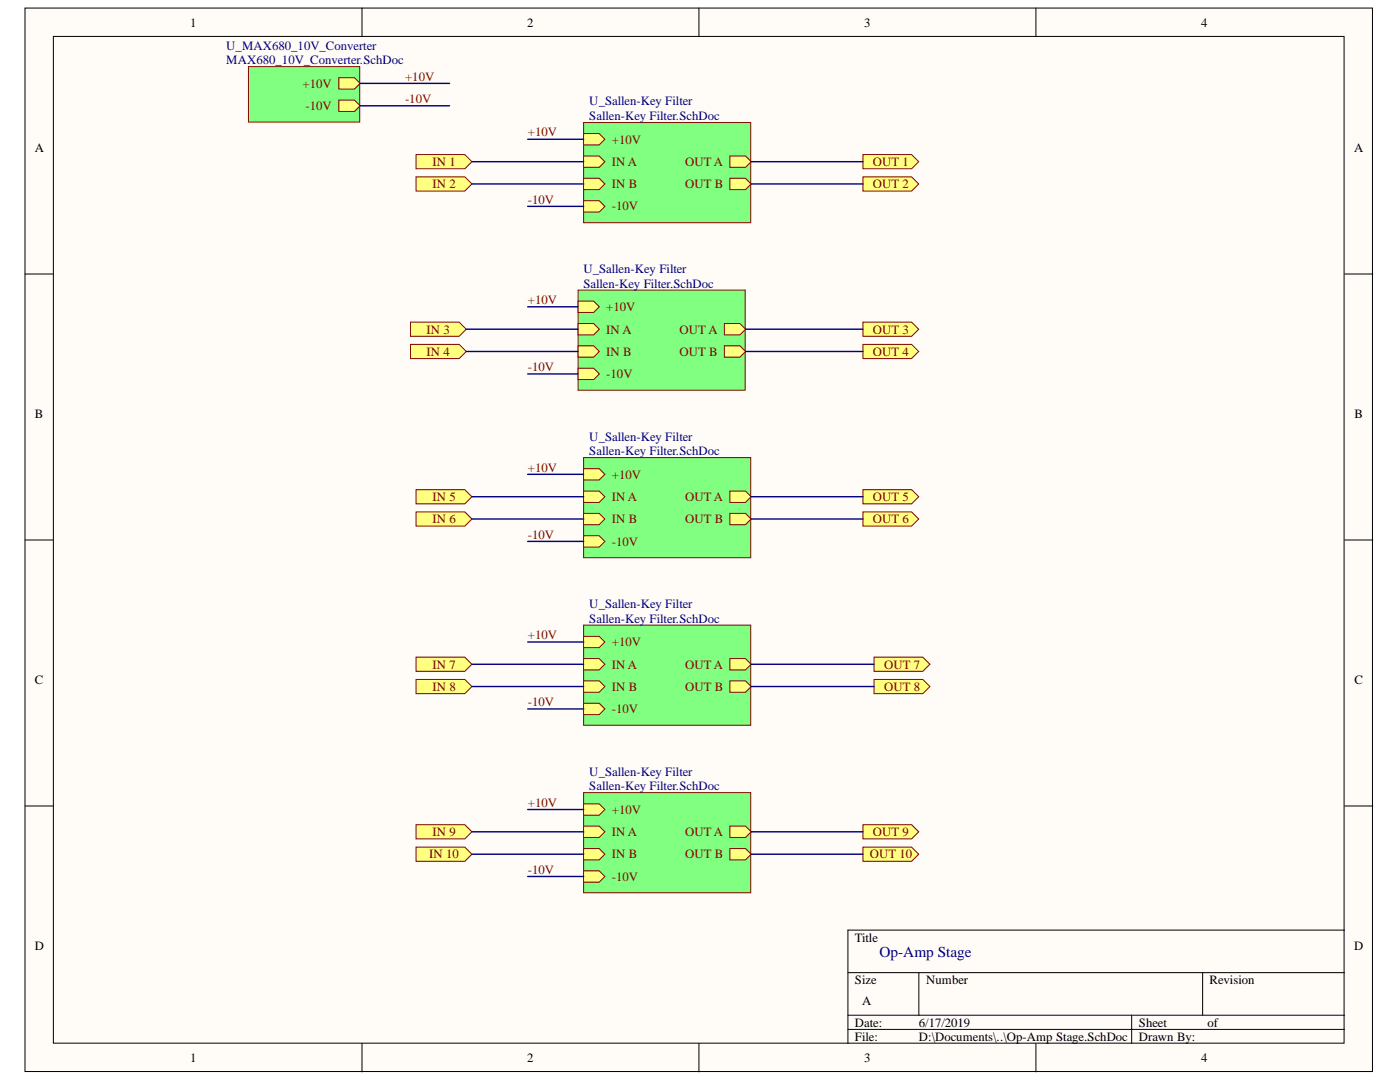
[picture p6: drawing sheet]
<svg xmlns="http://www.w3.org/2000/svg" width="279mm" height="216mm" viewBox="0 0 279 216" stroke-linecap="round" stroke-linejoin="round" font-family="sans-serif">
<defs><g id="words">
<text font-size="3" fill="#000080" x="175.5" y="190.9">Op-Amp Stage</text>
<g font-size="2.5">
<text x="38" y="5.3">1</text>
<text x="105.2" y="5.3">2</text>
<text x="172.5" y="5.3">3</text>
<text x="239.7" y="5.3">4</text>
<text x="6.9" y="30.4">A</text>
<text x="270.2" y="30.4">A</text>
<text x="6.9" y="83.5">B</text>
<text x="270.3" y="83.5">B</text>
<text x="6.9" y="136.6">C</text>
<text x="270.3" y="136.6">C</text>
<text x="6.9" y="189.6">D</text>
<text x="170.6" y="187.9">Title</text>
<text x="270.2" y="189.6">D</text>
<text x="170.6" y="196.4">Size</text>
<text x="184.8" y="196.4">Number</text>
<text x="241.4" y="196.4">Revision</text>
<text x="172.1" y="200.6">A</text>
<text x="170.6" y="204.9">Date:</text>
<text x="170.6" y="207.6">File:</text>
<text x="183.4" y="204.9">6/17/2019</text>
<text x="183.4" y="207.6">D:\Documents\..\Op-Amp Stage.SchDoc</text>
<text x="227.3" y="204.9">Sheet</text>
<text x="227.3" y="207.6">Drawn By:</text>
<text x="241" y="204.9">of</text>
<text x="38" y="212">1</text>
<text x="105.2" y="212">2</text>
<text x="172.5" y="212">3</text>
<text x="239.7" y="212">4</text>
</g>
<g font-size="2.5" fill="#000080">
<text x="45.2" y="10">U_MAX680_10V_Converter</text>
<text x="45.2" y="12.7">MAX680_10V_Converter.SchDoc</text>
<text x="117.6" y="21">U_Sallen-Key Filter</text>
<text x="117.6" y="23.9">Sallen-Key Filter.SchDoc</text>
<text x="116.4" y="54.5">U_Sallen-Key Filter</text>
<text x="116.4" y="57.4">Sallen-Key Filter.SchDoc</text>
<text x="117.6" y="88">U_Sallen-Key Filter</text>
<text x="117.6" y="90.8">Sallen-Key Filter.SchDoc</text>
<text x="117.6" y="121.4">U_Sallen-Key Filter</text>
<text x="117.6" y="124.2">Sallen-Key Filter.SchDoc</text>
<text x="117.6" y="154.8">U_Sallen-Key Filter</text>
<text x="117.6" y="157.6">Sallen-Key Filter.SchDoc</text>
</g>
<g font-size="2.5" fill="#800000">
<text x="60.4" y="17.5">+10V</text>
<text x="80.8" y="16.1">+10V</text>
<text x="61" y="22">-10V</text>
<text x="80.8" y="20.5">-10V</text>
<text x="105.4" y="27.2">+10V</text>
<text x="122.1" y="28.6">+10V</text>
<text x="86.3" y="33.1">IN 1</text>
<text x="122.1" y="33.1">IN A</text>
<text x="136.7" y="33.1">OUT A</text>
<text x="174.2" y="33.1">OUT 1</text>
<text x="86.3" y="37.6">IN 2</text>
<text x="105.4" y="40.6">-10V</text>
<text x="122.1" y="37.6">IN B</text>
<text x="122.1" y="42">-10V</text>
<text x="136.7" y="37.6">OUT B</text>
<text x="174.2" y="37.6">OUT 2</text>
<text x="105.4" y="60.7">+10V</text>
<text x="121" y="62.1">+10V</text>
<text x="85.1" y="66.6">IN 3</text>
<text x="85.1" y="71">IN 4</text>
<text x="121" y="66.6">IN A</text>
<text x="121" y="71">IN B</text>
<text x="135.6" y="66.6">OUT A</text>
<text x="135.6" y="71">OUT B</text>
<text x="174.2" y="66.6">OUT 3</text>
<text x="174.2" y="71">OUT 4</text>
<text x="105.4" y="74">-10V</text>
<text x="121" y="75.5">-10V</text>
<text x="105.4" y="94.1">+10V</text>
<text x="122.1" y="95.5">+10V</text>
<text x="86.3" y="100">IN 5</text>
<text x="122.1" y="100">IN A</text>
<text x="136.7" y="100">OUT A</text>
<text x="174.2" y="100">OUT 5</text>
<text x="86.3" y="104.4">IN 6</text>
<text x="105.4" y="107.5">-10V</text>
<text x="122.1" y="104.4">IN B</text>
<text x="136.7" y="104.4">OUT B</text>
<text x="174.2" y="104.4">OUT 6</text>
<text x="122.1" y="108.9">-10V</text>
<text x="105.4" y="127.5">+10V</text>
<text x="122.1" y="129">+10V</text>
<text x="86.3" y="133.4">IN 7</text>
<text x="86.3" y="137.8">IN 8</text>
<text x="122.1" y="133.4">IN A</text>
<text x="122.1" y="137.8">IN B</text>
<text x="136.7" y="133.4">OUT A</text>
<text x="136.7" y="137.8">OUT B</text>
<text x="176.5" y="133.4">OUT 7</text>
<text x="176.5" y="137.8">OUT 8</text>
<text x="105.4" y="140.9">-10V</text>
<text x="122.1" y="142.3">-10V</text>
<text x="105.4" y="161">+10V</text>
<text x="86.3" y="166.8">IN 9</text>
<text x="122.1" y="166.8">IN A</text>
<text x="122.1" y="162.3">+10V</text>
<text x="136.7" y="166.8">OUT A</text>
<text x="174.2" y="166.8">OUT 9</text>
<text x="85.7" y="171.3">IN 10</text>
<text x="122.1" y="171.3">IN B</text>
<text x="136.7" y="171.3">OUT B</text>
<text x="173.6" y="171.3">OUT 10</text>
<text x="105.4" y="174.3">-10V</text>
<text x="122.1" y="175.8">-10V</text>
</g>
</g></defs>
<g fill="#fffcf8" stroke="#000" stroke-width=".2">
<path d="M5 1.6h268.9v212.2h-268.9z"/>
<path d="M10.7 7.3h257.5v200.9h-257.5z"/>
</g>
<g fill="none" stroke="#000" stroke-width=".2">
<path d="M72.2 1.6v5.7M139.5 1.6v5.7M206.7 1.6v5.7M5 54.7h5.7M268.3 54.7h5.7M5 107.8h5.7M268.3 107.8h5.7M5 160.8h5.7M268.3 160.8h5.7M169.2 194.1h99.1M183.4 194.1v8.5M240 194.1v8.5"/>
<path d="M268.3 185.6h-99.1v22.6M72.2 208.2v5.7M139.5 208.2v5.7M169.2 202.6h99.1M169.2 205.4h99.1M206.7 208.2v5.7M225.9 202.6v5.6"/>
</g>
<path d="M116.5 91.3h33.3v20h-33.3z" fill="#80ff80" stroke="#800000" stroke-width=".2"/>
<path d="M116.5 98h3.1l1.1 1.1-1.1 1.2h-3.1z" fill-rule="evenodd" fill="#ffff80"/>
<path d="M116.5 98h3.1l1.1 1.1-1.1 1.2h-3.1z" fill="none" stroke="#800000" stroke-width=".2"/>
<path d="M145.7 98h3.1l1.1 1.1-1.1 1.2h-3.1z" fill-rule="evenodd" fill="#ffff80"/>
<path d="M145.7 98h3.1l1.1 1.1-1.1 1.2h-3.1z" fill="none" stroke="#800000" stroke-width=".2"/>
<path d="M145.7 102.4h3.1l1.1 1.2-1.1 1.1h-3.1z" fill-rule="evenodd" fill="#ffff80"/>
<path d="M145.7 102.4h3.1l1.1 1.2-1.1 1.1h-3.1z" fill="none" stroke="#800000" stroke-width=".2"/>
<path d="M116.5 102.4h3.1l1.1 1.2-1.1 1.1h-3.1z" fill-rule="evenodd" fill="#ffff80"/>
<path d="M116.5 102.4h3.1l1.1 1.2-1.1 1.1h-3.1z" fill="none" stroke="#800000" stroke-width=".2"/>
<path d="M116.5 93.5h3.1l1.1 1.1-1.1 1.2h-3.1z" fill-rule="evenodd" fill="#ffff80"/>
<path d="M116.5 93.5h3.1l1.1 1.1-1.1 1.2h-3.1z" fill="none" stroke="#800000" stroke-width=".2"/>
<path d="M116.5 106.9h3.1l1.1 1.1-1.1 1.2h-3.1z" fill-rule="evenodd" fill="#ffff80"/>
<path d="M116.5 106.9h3.1l1.1 1.1-1.1 1.2h-3.1z" fill="none" stroke="#800000" stroke-width=".2"/>
<path d="M116.5 124.7h33.3v20h-33.3z" fill="#80ff80" stroke="#800000" stroke-width=".2"/>
<path d="M116.5 131.4h3.1l1.1 1.1-1.1 1.2h-3.1z" fill-rule="evenodd" fill="#ffff80"/>
<path d="M116.5 131.4h3.1l1.1 1.1-1.1 1.2h-3.1z" fill="none" stroke="#800000" stroke-width=".2"/>
<path d="M145.7 131.4h3.1l1.1 1.1-1.1 1.2h-3.1z" fill-rule="evenodd" fill="#ffff80"/>
<path d="M145.7 131.4h3.1l1.1 1.1-1.1 1.2h-3.1z" fill="none" stroke="#800000" stroke-width=".2"/>
<path d="M145.7 135.9h3.1l1.1 1.1-1.1 1.1h-3.1z" fill-rule="evenodd" fill="#ffff80"/>
<path d="M145.7 135.9h3.1l1.1 1.1-1.1 1.1h-3.1z" fill="none" stroke="#800000" stroke-width=".2"/>
<path d="M116.5 135.9h3.1l1.1 1.1-1.1 1.1h-3.1z" fill-rule="evenodd" fill="#ffff80"/>
<path d="M116.5 135.9h3.1l1.1 1.1-1.1 1.1h-3.1z" fill="none" stroke="#800000" stroke-width=".2"/>
<path d="M116.5 127h3.1l1.1 1.1-1.1 1.1h-3.1z" fill-rule="evenodd" fill="#ffff80"/>
<path d="M116.5 127h3.1l1.1 1.1-1.1 1.1h-3.1z" fill="none" stroke="#800000" stroke-width=".2"/>
<path d="M116.5 140.3h3.1l1.1 1.2-1.1 1.1h-3.1z" fill-rule="evenodd" fill="#ffff80"/>
<path d="M116.5 140.3h3.1l1.1 1.2-1.1 1.1h-3.1z" fill="none" stroke="#800000" stroke-width=".2"/>
<path d="M115.4 57.9h33.3v20h-33.3z" fill="#80ff80" stroke="#800000" stroke-width=".2"/>
<path d="M115.4 64.6h3.1l1.1 1.1-1.1 1.1h-3.1z" fill-rule="evenodd" fill="#ffff80"/>
<path d="M115.4 64.6h3.1l1.1 1.1-1.1 1.1h-3.1z" fill="none" stroke="#800000" stroke-width=".2"/>
<path d="M144.6 64.6h3.1l1.1 1.1-1.1 1.1h-3.1z" fill-rule="evenodd" fill="#ffff80"/>
<path d="M144.6 64.6h3.1l1.1 1.1-1.1 1.1h-3.1z" fill="none" stroke="#800000" stroke-width=".2"/>
<path d="M144.6 69h3.1l1.1 1.1-1.1 1.2h-3.1z" fill-rule="evenodd" fill="#ffff80"/>
<path d="M144.6 69h3.1l1.1 1.1-1.1 1.2h-3.1z" fill="none" stroke="#800000" stroke-width=".2"/>
<path d="M115.4 69h3.1l1.1 1.1-1.1 1.2h-3.1z" fill-rule="evenodd" fill="#ffff80"/>
<path d="M115.4 69h3.1l1.1 1.1-1.1 1.2h-3.1z" fill="none" stroke="#800000" stroke-width=".2"/>
<path d="M115.4 60.1h3.1l1.1 1.1-1.1 1.2h-3.1z" fill-rule="evenodd" fill="#ffff80"/>
<path d="M115.4 60.1h3.1l1.1 1.1-1.1 1.2h-3.1z" fill="none" stroke="#800000" stroke-width=".2"/>
<path d="M115.4 73.5h3.1l1.1 1.1-1.1 1.1h-3.1z" fill-rule="evenodd" fill="#ffff80"/>
<path d="M115.4 73.5h3.1l1.1 1.1-1.1 1.1h-3.1z" fill="none" stroke="#800000" stroke-width=".2"/>
<path d="M116.5 24.5h33.3v19.9h-33.3z" fill="#80ff80" stroke="#800000" stroke-width=".2"/>
<path d="M116.5 31.1h3.1l1.1 1.2-1.1 1.1h-3.1z" fill-rule="evenodd" fill="#ffff80"/>
<path d="M116.5 31.1h3.1l1.1 1.2-1.1 1.1h-3.1z" fill="none" stroke="#800000" stroke-width=".2"/>
<path d="M145.7 31.1h3.1l1.1 1.2-1.1 1.1h-3.1z" fill-rule="evenodd" fill="#ffff80"/>
<path d="M145.7 31.1h3.1l1.1 1.2-1.1 1.1h-3.1z" fill="none" stroke="#800000" stroke-width=".2"/>
<path d="M145.7 35.6h3.1l1.1 1.1-1.1 1.1h-3.1z" fill-rule="evenodd" fill="#ffff80"/>
<path d="M145.7 35.6h3.1l1.1 1.1-1.1 1.1h-3.1z" fill="none" stroke="#800000" stroke-width=".2"/>
<path d="M116.5 35.6h3.1l1.1 1.1-1.1 1.1h-3.1z" fill-rule="evenodd" fill="#ffff80"/>
<path d="M116.5 35.6h3.1l1.1 1.1-1.1 1.1h-3.1z" fill="none" stroke="#800000" stroke-width=".2"/>
<path d="M116.5 26.7h3.1l1.1 1.1-1.1 1.1h-3.1z" fill-rule="evenodd" fill="#ffff80"/>
<path d="M116.5 26.7h3.1l1.1 1.1-1.1 1.1h-3.1z" fill="none" stroke="#800000" stroke-width=".2"/>
<path d="M116.5 40h3.1l1.1 1.2-1.1 1.1h-3.1z" fill-rule="evenodd" fill="#ffff80"/>
<path d="M116.5 40h3.1l1.1 1.2-1.1 1.1h-3.1z" fill="none" stroke="#800000" stroke-width=".2"/>
<path d="M116.5 158.2h33.3v19.9h-33.3z" fill="#80ff80" stroke="#800000" stroke-width=".2"/>
<path d="M116.5 164.8h3.1l1.1 1.2-1.1 1.1h-3.1z" fill-rule="evenodd" fill="#ffff80"/>
<path d="M116.5 164.8h3.1l1.1 1.2-1.1 1.1h-3.1z" fill="none" stroke="#800000" stroke-width=".2"/>
<path d="M145.7 164.8h3.1l1.1 1.2-1.1 1.1h-3.1z" fill-rule="evenodd" fill="#ffff80"/>
<path d="M145.7 164.8h3.1l1.1 1.2-1.1 1.1h-3.1z" fill="none" stroke="#800000" stroke-width=".2"/>
<path d="M145.7 169.3h3.1l1.1 1.1-1.1 1.2h-3.1z" fill-rule="evenodd" fill="#ffff80"/>
<path d="M145.7 169.3h3.1l1.1 1.1-1.1 1.2h-3.1z" fill="none" stroke="#800000" stroke-width=".2"/>
<path d="M116.5 169.3h3.1l1.1 1.1-1.1 1.2h-3.1z" fill-rule="evenodd" fill="#ffff80"/>
<path d="M116.5 169.3h3.1l1.1 1.1-1.1 1.2h-3.1z" fill="none" stroke="#800000" stroke-width=".2"/>
<path d="M116.5 160.4h3.1l1.1 1.1-1.1 1.2h-3.1z" fill-rule="evenodd" fill="#ffff80"/>
<path d="M116.5 160.4h3.1l1.1 1.1-1.1 1.2h-3.1z" fill="none" stroke="#800000" stroke-width=".2"/>
<path d="M116.5 173.8h3.1l1.1 1.1-1.1 1.1h-3.1z" fill-rule="evenodd" fill="#ffff80"/>
<path d="M116.5 173.8h3.1l1.1 1.1-1.1 1.1h-3.1z" fill="none" stroke="#800000" stroke-width=".2"/>
<g fill="#ffff80" stroke="#800000" stroke-width=".2">
<path d="M172.2 30.8h9.7l1.4 1.5-1.4 1.4h-9.7z" fill-rule="evenodd"/>
<path d="M172.2 35.3h9.7l1.4 1.4-1.4 1.4h-9.7z" fill-rule="evenodd"/>
<path d="M172.2 64.3h9.7l1.4 1.4-1.4 1.4h-9.7z" fill-rule="evenodd"/>
<path d="M172.2 68.7h9.7l1.4 1.4-1.4 1.5h-9.7z" fill-rule="evenodd"/>
<path d="M172.2 97.7h9.7l1.4 1.4-1.4 1.4h-9.7z" fill-rule="evenodd"/>
<path d="M172.2 102.1h9.7l1.4 1.5-1.4 1.4h-9.7z" fill-rule="evenodd"/>
<path d="M174.4 131.1h9.8l1.4 1.4-1.4 1.5h-9.8z" fill-rule="evenodd"/>
<path d="M174.4 135.6h9.8l1.4 1.4-1.4 1.4h-9.8z" fill-rule="evenodd"/>
<path d="M172.2 164.6h9.7l1.4 1.4-1.4 1.4h-9.7z" fill-rule="evenodd"/>
<path d="M172.2 169h9.7l1.4 1.4-1.4 1.5h-9.7z" fill-rule="evenodd"/>
</g>
<path d="M49.6 13.3h22.2v11.1h-22.2z" fill="#80ff80" stroke="#800000" stroke-width=".2"/>
<path d="M67.6 20h3.1l1.2 1.1-1.2 1.1h-3.1z" fill-rule="evenodd" fill="#ffff80"/>
<path d="M67.6 20h3.1l1.2 1.1-1.2 1.1h-3.1z" fill="none" stroke="#800000" stroke-width=".2"/>
<path d="M67.6 15.5h3.1l1.2 1.1-1.2 1.2h-3.1z" fill-rule="evenodd" fill="#ffff80"/>
<path d="M67.6 15.5h3.1l1.2 1.1-1.2 1.2h-3.1z" fill="none" stroke="#800000" stroke-width=".2"/>
<g fill="#ffff80" stroke="#800000" stroke-width=".2">
<path d="M83 30.8h9.8l1.4 1.5-1.4 1.4h-9.8z" fill-rule="evenodd"/>
<path d="M83 35.3h9.8l1.4 1.4-1.4 1.4h-9.8z" fill-rule="evenodd"/>
<path d="M81.9 64.3h9.7l1.5 1.4-1.5 1.4h-9.7z" fill-rule="evenodd"/>
<path d="M81.9 68.7h9.7l1.5 1.4-1.5 1.5h-9.7z" fill-rule="evenodd"/>
<path d="M83 97.7h9.8l1.4 1.4-1.4 1.4h-9.8z" fill-rule="evenodd"/>
<path d="M83 102.1h9.8l1.4 1.5-1.4 1.4h-9.8z" fill-rule="evenodd"/>
<path d="M83 131.1h9.8l1.4 1.4-1.4 1.5h-9.8z" fill-rule="evenodd"/>
<path d="M83 135.6h9.8l1.4 1.4-1.4 1.4h-9.8z" fill-rule="evenodd"/>
<path d="M83 164.6h9.8l1.4 1.4-1.4 1.4h-9.8z" fill-rule="evenodd"/>
<path d="M83 169h9.8l1.4 1.4-1.4 1.5h-9.8z" fill-rule="evenodd"/>
</g>
<g fill="none" stroke="#000080" stroke-width=".28">
<path d="M71.9 16.6h17.8M71.9 21.1h17.8M94.2 36.7h22.3M94.2 32.3h22.3M105.3 27.8h11.2M149.9 36.7h22.3M149.9 32.3h22.3M105.3 41.2h11.2M93.1 70.1h22.3M93.1 65.7h22.3M105.3 61.2h10.1M105.3 74.6h10.1"/>
<path d="M148.8 70.1h23.4M148.8 65.7h23.4M94.2 99.1h22.3M105.3 94.6h11.2M149.9 99.1h22.3M94.2 103.6h22.3M105.3 108h11.2M149.9 103.6h22.3M94.2 132.5h22.3M94.2 137h22.3M105.3 128.1h11.2M149.9 132.5h24.5"/>
<path d="M149.9 137h24.5M105.3 141.5h11.2M94.2 166h22.3M94.2 170.4h22.3M105.3 161.5h11.2M105.3 174.9h11.2M149.9 166h22.3M149.9 170.4h22.3"/>
</g>
<use href="#words"/>
</svg>
